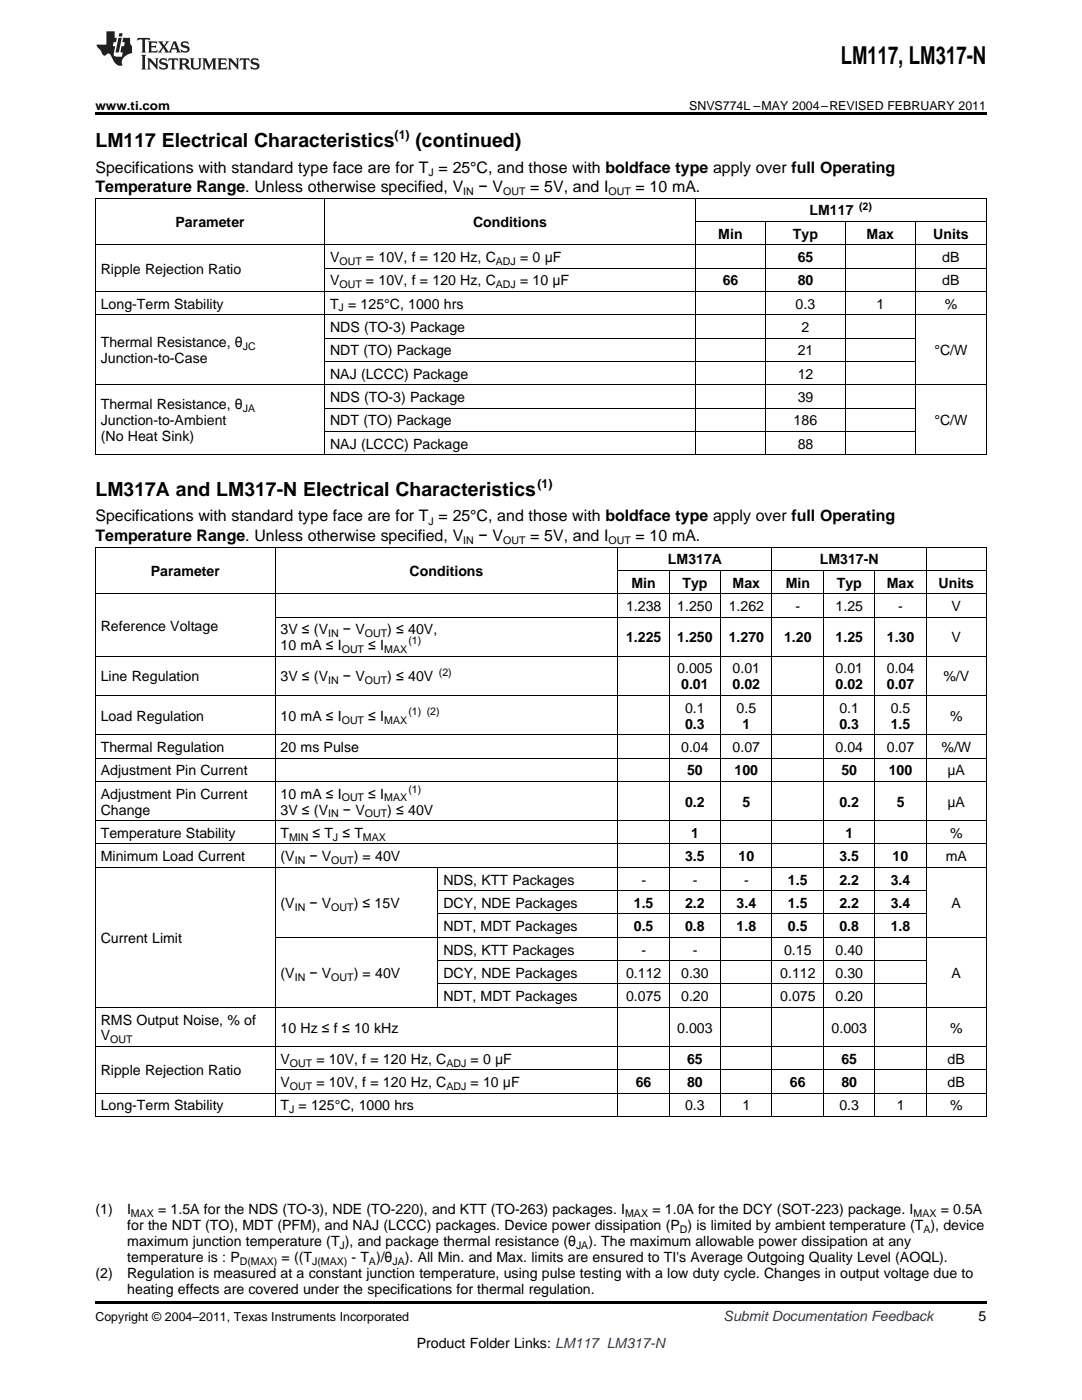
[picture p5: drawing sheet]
<svg xmlns="http://www.w3.org/2000/svg" width="216mm" height="279mm" viewBox="0 0 216 279" stroke-linecap="round" stroke-linejoin="round" font-family="sans-serif">
<defs><g id="words">
<text font-size="4.9" x="167.7" y="12.8">LM117, LM317-N</text>
<g font-size="3.9">
<text x="19" y="29.3">LM117 Electrical Characteristics</text>
<text x="82.9" y="29.3">(continued)</text>
<text x="19" y="98.9">LM317A and LM317-N Electrical Characteristics</text>
</g>
<g font-size="3.2">
<text x="19" y="34.4">Specifications with standard type face are for T = 25°C, and those with boldface type apply over full Operating</text>
<text x="19" y="38.3">Temperature Range. Unless otherwise specified, V</text>
<text x="95.5" y="38.3">− V</text>
<text x="105.8" y="38.3">= 5V, and I</text>
<text x="126.8" y="38.3">= 10 mA.</text>
<text x="19" y="104.1">Specifications with standard type face are for T = 25°C, and those with boldface type apply over full Operating</text>
<text x="19" y="107.9">Temperature Range. Unless otherwise specified, V</text>
<text x="95.5" y="107.9">− V</text>
<text x="105.8" y="107.9">= 5V, and I</text>
<text x="126.8" y="107.9">= 10 mA.</text>
</g>
<g font-size="2.8">
<text x="35" y="45.3">Parameter</text>
<text x="94.4" y="45.3">Conditions</text>
<text x="143.3" y="47.6">Min</text>
<text x="158.2" y="47.6">Typ</text>
<text x="161.5" y="43">LM117</text>
<text x="172.9" y="47.6">Max</text>
<text x="186.2" y="47.6">Units</text>
<text x="65.9" y="52.3">V</text>
<text x="73" y="52.3">= 10V, f = 120 Hz, C</text>
<text x="103.8" y="52.3">= 0 μF</text>
<text x="159.2" y="52.3">65</text>
<text x="188" y="52.3">dB</text>
<text x="20.1" y="54.6">Ripple Rejection Ratio</text>
<text x="65.9" y="56.9">V</text>
<text x="73" y="56.9">= 10V, f = 120 Hz, C</text>
<text x="103.8" y="56.9">= 10 μF</text>
<text x="144.2" y="56.9">66</text>
<text x="159.2" y="56.9">80</text>
<text x="188" y="56.9">dB</text>
<text x="20.1" y="61.6">Long-Term Stability</text>
<text x="65.9" y="61.6">T = 125°C, 1000 hrs</text>
<text x="158.7" y="61.6">0.3</text>
<text x="174.9" y="61.6">1</text>
<text x="188.5" y="61.6">%</text>
<text x="20.1" y="69.3">Thermal Resistance, θ</text>
<text x="65.9" y="66.3">NDS (TO-3) Package</text>
<text x="65.9" y="70.9">NDT (TO) Package</text>
<text x="159.2" y="70.9">21</text>
<text x="159.9" y="66.3">2</text>
<text x="186.4" y="70.9">°C/W</text>
<text x="20.1" y="72.5">Junction-to-Case</text>
<text x="65.9" y="75.6">NAJ (LCCC) Package</text>
<text x="159.2" y="75.6">12</text>
<text x="20.1" y="81.7">Thermal Resistance, θ</text>
<text x="65.9" y="80.2">NDS (TO-3) Package</text>
<text x="159.2" y="80.2">39</text>
<text x="20.1" y="84.9">Junction-to-Ambient</text>
<text x="20.1" y="88.1">(No Heat Sink)</text>
<text x="65.9" y="84.9">NDT (TO) Package</text>
<text x="65.9" y="89.5">NAJ (LCCC) Package</text>
<text x="158.4" y="84.9">186</text>
<text x="159.2" y="89.5">88</text>
<text x="186.4" y="84.9">°C/W</text>
<text x="133.3" y="112.6">LM317A</text>
<text x="163.6" y="112.6">LM317-N</text>
<text x="30.1" y="114.9">Parameter</text>
<text x="81.7" y="114.9">Conditions</text>
<text x="126" y="117.3">Min</text>
<text x="136.2" y="117.3">Typ</text>
<text x="146.2" y="117.3">Max</text>
<text x="156.8" y="117.3">Min</text>
<text x="167" y="117.3">Typ</text>
<text x="177" y="117.3">Max</text>
<text x="187.3" y="117.3">Units</text>
<text x="20.1" y="125.8">Reference Voltage</text>
<text x="124.9" y="121.9">1.238</text>
<text x="135.1" y="121.9">1.250</text>
<text x="145.4" y="121.9">1.262</text>
<text x="158.7" y="121.9">-</text>
<text x="166.7" y="121.9">1.25</text>
<text x="179.2" y="121.9">-</text>
<text x="189.9" y="121.9">V</text>
<text x="56" y="126.6">3V ≤ (V</text>
<text x="56" y="129.8">10 mA ≤ I</text>
<text x="68.4" y="126.6">− V</text>
<text x="73.5" y="129.8">≤ I</text>
<text x="77.3" y="126.6">) ≤ 40V,</text>
<text x="124.9" y="128.2">1.225</text>
<text x="135.1" y="128.2">1.250</text>
<text x="145.4" y="128.2">1.270</text>
<text x="156.5" y="128.2">1.20</text>
<text x="166.7" y="128.2">1.25</text>
<text x="177" y="128.2">1.30</text>
<text x="189.9" y="128.2">V</text>
<text x="20.1" y="136">Line Regulation</text>
<text x="56" y="136">3V ≤ (V</text>
<text x="68.4" y="136">− V</text>
<text x="77.3" y="136">) ≤ 40V</text>
<text x="135.1" y="134.4">0.005</text>
<text x="135.9" y="137.6">0.01</text>
<text x="146.2" y="134.4">0.01</text>
<text x="146.2" y="137.6">0.02</text>
<text x="166.7" y="134.4">0.01</text>
<text x="166.7" y="137.6">0.02</text>
<text x="177" y="134.4">0.04</text>
<text x="177" y="137.6">0.07</text>
<text x="188.2" y="136">%/V</text>
<text x="20.1" y="143.8">Load Regulation</text>
<text x="56" y="143.8">10 mA ≤ I</text>
<text x="73.5" y="143.8">≤ I</text>
<text x="136.7" y="142.2">0.1</text>
<text x="147" y="142.2">0.5</text>
<text x="167.5" y="142.2">0.1</text>
<text x="177.7" y="142.2">0.5</text>
<text x="189.6" y="143.8">%</text>
<text x="136.7" y="145.4">0.3</text>
<text x="148.2" y="145.4">1</text>
<text x="167.5" y="145.4">0.3</text>
<text x="177.7" y="145.4">1.5</text>
<text x="20.1" y="150.1">Thermal Regulation</text>
<text x="20.1" y="154.7">Adjustment Pin Current</text>
<text x="56" y="150.1">20 ms Pulse</text>
<text x="135.9" y="150.1">0.04</text>
<text x="137.1" y="154.7">50</text>
<text x="146.2" y="150.1">0.07</text>
<text x="146.6" y="154.7">100</text>
<text x="166.7" y="150.1">0.04</text>
<text x="167.9" y="154.7">50</text>
<text x="177" y="150.1">0.07</text>
<text x="177.3" y="154.7">100</text>
<text x="187.9" y="150.1">%/W</text>
<text x="189.1" y="154.7">μA</text>
<text x="20.1" y="159.4">Adjustment Pin Current</text>
<text x="56" y="159.4">10 mA ≤ I</text>
<text x="73.5" y="159.4">≤ I</text>
<text x="136.7" y="161">0.2</text>
<text x="148.2" y="161">5</text>
<text x="167.5" y="161">0.2</text>
<text x="178.9" y="161">5</text>
<text x="189.1" y="161">μA</text>
<text x="20.1" y="162.6">Change</text>
<text x="20.1" y="167.2">Temperature Stability</text>
<text x="56" y="162.6">3V ≤ (V</text>
<text x="56" y="167.2">T</text>
<text x="62.4" y="167.2">≤ T ≤ T</text>
<text x="68.4" y="162.6">− V</text>
<text x="77.3" y="162.6">) ≤ 40V</text>
<text x="137.9" y="167.2">1</text>
<text x="168.7" y="167.2">1</text>
<text x="189.6" y="167.2">%</text>
<text x="20.1" y="171.9">Minimum Load Current</text>
<text x="56" y="171.9">(V</text>
<text x="61.8" y="171.9">− V</text>
<text x="70.6" y="171.9">) = 40V</text>
<text x="136.7" y="171.9">3.5</text>
<text x="147.4" y="171.9">10</text>
<text x="167.5" y="171.9">3.5</text>
<text x="178.1" y="171.9">10</text>
<text x="188.7" y="171.9">mA</text>
<text x="88.5" y="176.5">NDS, KTT Packages</text>
<text x="128" y="176.5">-</text>
<text x="138.2" y="176.5">-</text>
<text x="148.5" y="176.5">-</text>
<text x="157.2" y="176.5">1.5</text>
<text x="167.5" y="176.5">2.2</text>
<text x="177.7" y="176.5">3.4</text>
<text x="56" y="181.2">(V</text>
<text x="61.8" y="181.2">− V</text>
<text x="70.6" y="181.2">) ≤ 15V</text>
<text x="88.5" y="181.2">DCY, NDE Packages</text>
<text x="88.5" y="185.8">NDT, MDT Packages</text>
<text x="126.5" y="181.2">1.5</text>
<text x="126.5" y="185.8">0.5</text>
<text x="136.7" y="181.2">2.2</text>
<text x="136.7" y="185.8">0.8</text>
<text x="147" y="181.2">3.4</text>
<text x="147" y="185.8">1.8</text>
<text x="157.2" y="181.2">1.5</text>
<text x="157.2" y="185.8">0.5</text>
<text x="167.5" y="181.2">2.2</text>
<text x="167.5" y="185.8">0.8</text>
<text x="177.7" y="181.2">3.4</text>
<text x="177.7" y="185.8">1.8</text>
<text x="189.9" y="181.2">A</text>
<text x="20.1" y="188.2">Current Limit</text>
<text x="88.5" y="190.5">NDS, KTT Packages</text>
<text x="128" y="190.5">-</text>
<text x="138.2" y="190.5">-</text>
<text x="156.5" y="190.5">0.15</text>
<text x="166.7" y="190.5">0.40</text>
<text x="56" y="195.2">(V</text>
<text x="61.8" y="195.2">− V</text>
<text x="70.6" y="195.2">) = 40V</text>
<text x="88.5" y="195.2">DCY, NDE Packages</text>
<text x="124.9" y="195.2">0.112</text>
<text x="135.9" y="195.2">0.30</text>
<text x="155.7" y="195.2">0.112</text>
<text x="166.7" y="195.2">0.30</text>
<text x="189.9" y="195.2">A</text>
<text x="88.5" y="199.8">NDT, MDT Packages</text>
<text x="124.9" y="199.8">0.075</text>
<text x="135.9" y="199.8">0.20</text>
<text x="155.7" y="199.8">0.075</text>
<text x="166.7" y="199.8">0.20</text>
<text x="20.1" y="204.5">RMS Output Noise, % of</text>
<text x="20.1" y="207.6">V</text>
<text x="56" y="206.1">10 Hz ≤ f ≤ 10 kHz</text>
<text x="135.1" y="206.1">0.003</text>
<text x="165.9" y="206.1">0.003</text>
<text x="189.6" y="206.1">%</text>
<text x="20.1" y="214.6">Ripple Rejection Ratio</text>
<text x="56" y="212.3">V</text>
<text x="63.1" y="212.3">= 10V, f = 120 Hz, C</text>
<text x="93.9" y="212.3">= 0 μF</text>
<text x="137.1" y="212.3">65</text>
<text x="167.9" y="212.3">65</text>
<text x="189.1" y="212.3">dB</text>
<text x="20.1" y="221.6">Long-Term Stability</text>
<text x="56" y="217">V</text>
<text x="56" y="221.6">T = 125°C, 1000 hrs</text>
<text x="63.1" y="217">= 10V, f = 120 Hz, C</text>
<text x="93.9" y="217">= 10 μF</text>
<text x="126.9" y="217">66</text>
<text x="136.7" y="221.6">0.3</text>
<text x="137.1" y="217">80</text>
<text x="148.2" y="221.6">1</text>
<text x="157.6" y="217">66</text>
<text x="167.5" y="221.6">0.3</text>
<text x="167.9" y="217">80</text>
<text x="178.9" y="221.6">1</text>
<text x="189.1" y="217">dB</text>
<text x="189.6" y="221.6">%</text>
<text x="19" y="242.4">(1)</text>
<text x="25.4" y="242.4">I</text>
<text x="25.4" y="245.5">for the NDT (TO), MDT (PFM), and NAJ (LCCC) packages. Device power dissipation (P ) is limited by ambient temperature (T ), device</text>
<text x="31.5" y="242.4">= 1.5A for the NDS (TO-3), NDE (TO-220), and KTT (TO-263) packages. I</text>
<text x="130.2" y="242.4">= 1.0A for the DCY (SOT-223) package. I</text>
<text x="187.7" y="242.4">= 0.5A</text>
<text x="25.4" y="248.7">maximum junction temperature (T ), and package thermal resistance (θ</text>
<text x="25.4" y="251.9">temperature is : P</text>
<text x="56.2" y="251.9">= ((T</text>
<text x="70.1" y="251.9">- T )/θ</text>
<text x="80.8" y="251.9">). All Min. and Max. limits are ensured to TI's Average Outgoing Quality Level (AOQL).</text>
<text x="117.4" y="248.7">). The maximum allowable power dissipation at any</text>
<text x="19" y="255.1">(2)</text>
<text x="25.4" y="255.1">Regulation is measured at a constant junction temperature, using pulse testing with a low duty cycle. Changes in output voltage due to</text>
<text x="25.4" y="258.2">heating effects are covered under the specifications for thermal regulation.</text>
<text x="195.3" y="263.6">5</text>
<text x="83.1" y="269">Product Folder Links: LM117 LM317-N</text>
</g>
<text font-size="2.8" fill="#0000c8" x="144.4" y="263.6">Submit Documentation Feedback</text>
<g font-size="2.5">
<text x="19" y="21.9">www.ti.com</text>
<text x="137.5" y="21.9">SNVS774L –MAY 2004–REVISED FEBRUARY 2011</text>
<text x="78.7" y="27.7">(1)</text>
<text x="107.2" y="97.4">(1)</text>
<text x="19" y="263.6">Copyright © 2004–2011, Texas Instruments Incorporated</text>
</g>
<g font-size="2.1">
<text x="85.5" y="35.1">J</text>
<text x="92.4" y="38.9">IN</text>
<text x="100.4" y="38.9">OUT</text>
<text x="121.4" y="38.9">OUT</text>
<text x="171.4" y="41.8">(2)</text>
<text x="67.7" y="52.8">OUT</text>
<text x="99" y="52.8">ADJ</text>
<text x="67.7" y="57.5">OUT</text>
<text x="99" y="57.5">ADJ</text>
<text x="67.6" y="62.2">J</text>
<text x="48.4" y="69.9">JC</text>
<text x="48.4" y="82.3">JA</text>
<text x="85.5" y="104.7">J</text>
<text x="92.4" y="108.6">IN</text>
<text x="100.4" y="108.6">OUT</text>
<text x="121.4" y="108.6">OUT</text>
<text x="65.5" y="127.1">IN</text>
<text x="68.2" y="130.3">OUT</text>
<text x="72.8" y="127.1">OUT</text>
<text x="76.7" y="130.3">MAX</text>
<text x="81.5" y="128.6">(1)</text>
<text x="65.5" y="136.6">IN</text>
<text x="72.8" y="136.6">OUT</text>
<text x="87.6" y="134.9">(2)</text>
<text x="81.5" y="142.7">(1) (2)</text>
<text x="68.2" y="144.4">OUT</text>
<text x="76.7" y="144.4">MAX</text>
<text x="68.2" y="159.9">OUT</text>
<text x="76.7" y="159.9">MAX</text>
<text x="81.5" y="158.3">(1)</text>
<text x="57.7" y="167.8">MIN</text>
<text x="65.5" y="163.1">IN</text>
<text x="66.4" y="167.8">J</text>
<text x="72.4" y="167.8">MAX</text>
<text x="72.8" y="163.1">OUT</text>
<text x="58.8" y="172.4">IN</text>
<text x="66.1" y="172.4">OUT</text>
<text x="58.8" y="181.8">IN</text>
<text x="66.1" y="181.8">OUT</text>
<text x="58.8" y="195.7">IN</text>
<text x="66.1" y="195.7">OUT</text>
<text x="22" y="208.2">OUT</text>
<text x="57.9" y="212.9">OUT</text>
<text x="89.1" y="212.9">ADJ</text>
<text x="57.9" y="217.5">OUT</text>
<text x="89.1" y="217.5">ADJ</text>
<text x="57.7" y="222.2">J</text>
<text x="26.1" y="242.9">MAX</text>
<text x="124.7" y="242.9">MAX</text>
<text x="182.3" y="242.9">MAX</text>
<text x="67.8" y="249.3">J</text>
<text x="114.9" y="249.3">JA</text>
<text x="135.6" y="246.1">D</text>
<text x="184.2" y="246.1">A</text>
<text x="47.8" y="252.4">D(MAX)</text>
<text x="62.3" y="252.4">J(MAX)</text>
<text x="73.6" y="252.4">A</text>
<text x="78.3" y="252.4">JA</text>
</g>
</g></defs>
<path d="M19 22.5h177.8v.5h-177.8zM19 259.7h177.8v.5h-177.8z" fill="#000"/>
<g fill="none" stroke="#000" stroke-width=".2">
<path d="M19 39.5h177.8M19.1 39.6v51.2M64.8 39.6v51.2M138.7 39.6v51.2M196.8 39.6v51.2M19 58.2h177.8M19 48.8h177.8M64.8 53.5h132M138.7 44.2h58.1M152.8 44.2v46.6M168.6 44.2v46.6M182.7 44.2v46.6"/>
<path d="M19 76.8h177.8M19 62.8h177.8M64.8 72.1h117.9M64.8 67.5h117.9M19 90.8h177.8M64.8 86.1h117.9M64.8 81.4h117.9M19 118.5h177.8M19 109.2h177.8M19.1 109.2v113.7M54.9 109.2v113.7M123.3 109.2v113.7"/>
<path d="M123.3 113.8h73.5M133.5 113.9v109M143.8 113.9v109M154 109.2v113.7M164.3 113.9v109M174.5 113.9v109M184.8 109.2v113.7M196.8 109.2v113.7M19 138.8h177.8M19 131h177.8M54.9 123.1h141.9M19 155.9h177.8"/>
<path d="M19 151.3h177.8M19 146.6h177.8M19 173.1h177.8M19 168.4h177.8M19 163.8h177.8M87.4 173.1v28M87.4 177.7h97.4M54.9 187.1h141.9M87.4 196.4h97.4M87.4 191.7h97.4M87.4 182.4h97.4M19 218.2h177.8"/>
<path d="M19 208.9h177.8M19 201h177.8M54.9 213.5h141.9M19 222.8h177.8"/>
</g>
<g fill="#231f20">
<path d="M27.5 7.6l-.1 .5 .4-.2h.6v.1v2.1l-.2 .4h1l-.3-.4v-2.1l.1-.1h.5l.5 .2-.2-.5zM29.5 8.3l.2 .3v1.5l-.2 .4h1.8l.2-.6a1.04 1.04 0 0 1-1.3 .2v-.7h.6l.3 .2v-.6l-.3 .2h-.6v-.6l.8-.1 .4 .3-.2-.5zM31.5 8.3l.9 1.1-.9 1.1h.8l-.2-.2 .5-.7 .4 .7-.2 .2h1.5l-.1-.2 .1-.4h.9l.1 .4-.2 .2h1l-.3-.3-.7-1.9h-.5l-.9 2-.8-1 .9-1h-.8l.1 .3-.3 .5-.4-.6 .2-.2zM34.7 8.6l.4 1h-.7zM36.3 8.4a.63 .63 0 0 0-.2 .7 .63 .63 0 0 0 .6 .4l.6 .2 .1 .2a.75 .75 0 0 1-.7 .4 .75 .75 0 0 1-.6-.5l.1 .7 .1-.1a1.11 1.11 0 0 0 1.5-.6 1.13 1.13 0 0 0-1.2-.8l-.1-.4a1.04 1.04 0 0 1 1.2 .2l-.2-.5-.1 .1-.5-.2zM28.2 10.9l.2 .4v2.2l-.2 .4h1l-.3-.4v-2.2l.3-.4zM29.3 11.6l.3 .4v1.5l-.3 .4h.8l-.2-.4v-1.3l1.5 1.7v-1.9l.2-.4h-.7l.2 .4v.9l-1.1-1.3zM32 11.8a.62 .62 0 0 0-.2 .7 .62 .62 0 0 0 .6 .4l.6 .1 .1 .3a.76 .76 0 0 1-.7 .3 .76 .76 0 0 1-.6-.4l.1 .7 .1-.1a1.11 1.11 0 0 0 1.5-.6 1.13 1.13 0 0 0-1.2-.8l-.1-.4a1.04 1.04 0 0 1 1.2 .2l-.2-.6-.1 .1-.5-.1zM33.7 11.6l-.2 .6a.61 .61 0 0 1 .8-.3v1.6l-.2 .4h.9l-.2-.4v-1.6a.63 .63 0 0 1 .8 .3l-.2-.6zM35.6 11.6l.3 .4v1.5l-.3 .4h1l-.2-.2v-.8l.5 .2a.76 .76 0 0 0 1.2 .7l-1-1a.58 .58 0 0 0 .6-.5 .58 .58 0 0 0-.5-.6zM36.4 11.9h.1a.45 .45 0 0 1 .5 .1 .45 .45 0 0 1 .1 .5l-.7 .2zM37.9 11.6l.2 .2a2.17 2.17 0 0 0 .3 1.9 .99 .99 0 0 0 1.6-.6v-1.1l.2-.4h-.7l.2 .2a1.92 1.92 0 0 1-.2 1.8 .6 .6 0 0 1-.9-.5v-1.1l.2-.4zM40.4 11.6l.2 .4v1.5l-.2 .4h.7l-.2-.4v-1.4l.8 1.8 .8-1.8v1.4l-.2 .4h.9l-.2-.4v-1.5l.2-.4h-.8l-.6 1.5-.6-1.5zM43.4 11.6l.2 .4v1.5l-.2 .4h1.8l.2-.6a1.04 1.04 0 0 1-1.3 .1v-.6h.5l.4 .2v-.6l-.4 .2h-.5v-.7h.8l.3 .3-.1-.6zM45.5 11.6l.2 .4v1.5l-.2 .4h.7l-.2-.4v-1.3l1.5 1.7v-1.9l.2-.4h-.7l.2 .4v.9l-1.1-1.3zM47.9 11.6l-.1 .6a.61 .61 0 0 1 .8-.3v1.6l-.3 .4h1l-.3-.4 .1-1.6a.63 .63 0 0 1 .7 .3l-.1-.6zM50.2 11.8a.62 .62 0 0 0-.2 .7 .62 .62 0 0 0 .6 .4l.6 .1 .2 .3a.76 .76 0 0 1-.8 .3 .76 .76 0 0 1-.6-.4l.1 .7 .2-.1a1.11 1.11 0 0 0 1.5-.6 1.13 1.13 0 0 0-1.3-.8l-.1-.4a1.04 1.04 0 0 1 1.2 .2l-.1-.6-.2 .1-.5-.1z"/>
<path d="M21.2 6.3v2.6h-1.9l.1 .4 .7 .9a.91 .91 0 0 0 1 .8 .56 .56 0 0 1 .5-.3 .56 .56 0 0 1 .5 .3l.4 .8a1.53 1.53 0 0 0 1.9 1.2 1.54 1.54 0 0 1 1-2.1l.9-.3v-1.4a1.52 1.52 0 0 1-.3-1.6h-1.4l-.2 .8h.5l-.2 .8h-.4l-.2 1v.2l.4 .1-.2 .8a1.93 1.93 0 0 1-1.6-.3l.3-1.8h-.5l.2-.8h.4l.2-.8h-.4v-1.3zM23.6 7.6l-.6 2.9h.7l.6-2.9zM23.8 6.6l-.1 .7h.6l.2-.7z"/>
</g>
<use href="#words"/>
</svg>
